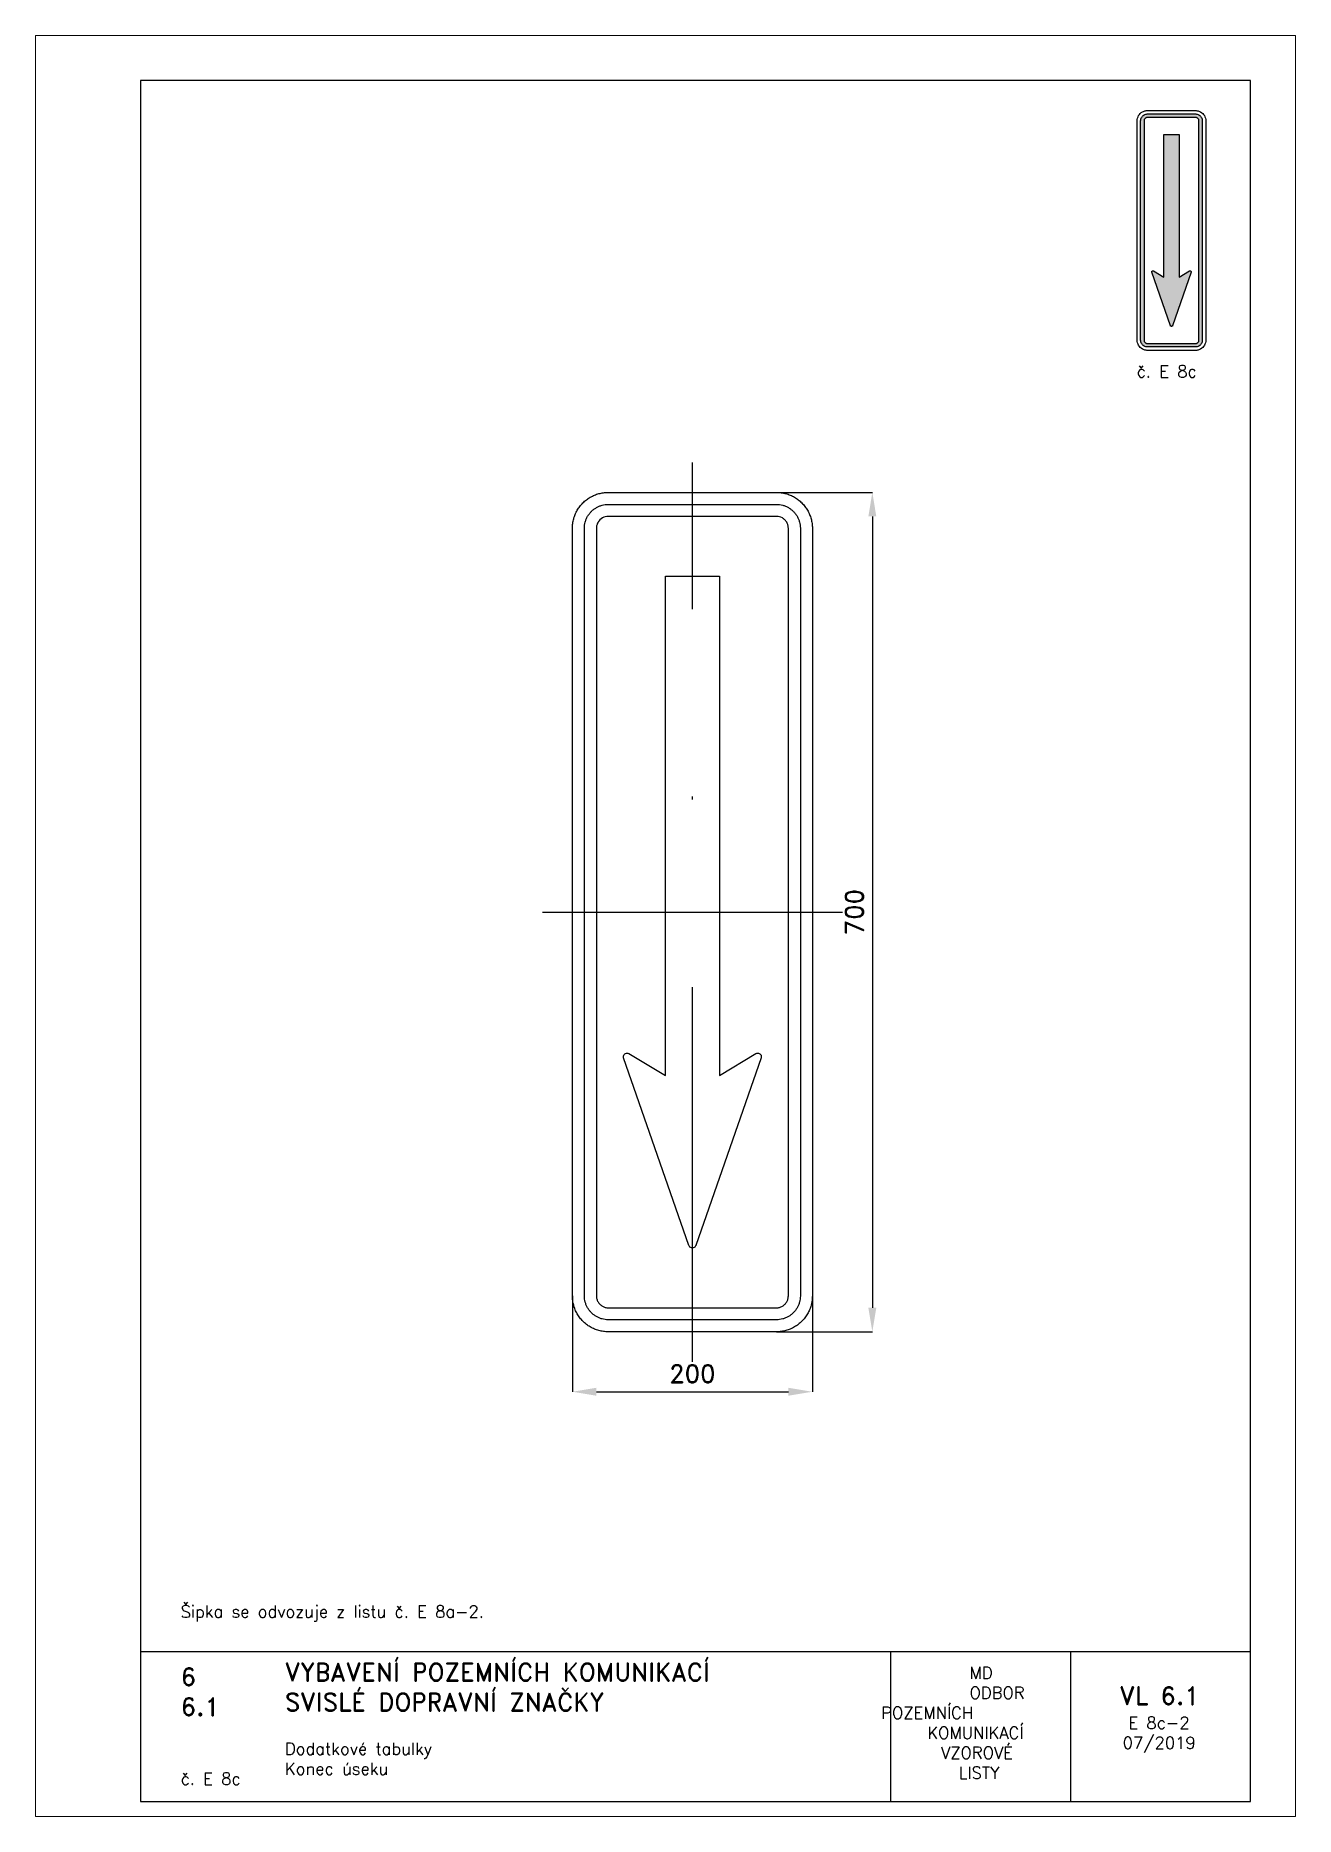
# Paper-space layout 'E 8c-2' of a CAD drawing. Header units: millimetres. Extents: x 0 to 210, y 0 to 297.
# The model-space entities are those that its viewports show. They can reach past a viewport. Long polylines and large blocks are cut down to what shows.
import ezdxf

# ---------------------------------------------------------------- set-up
doc = ezdxf.new("R2010")
doc.units = ezdxf.units.MM
doc.header["$LTSCALE"] = 5
doc.linetypes.add('ČERCHOVANÁX2', pattern=[2, 1, -0.5, 0, -0.5])
for name, color, linetype in [('Kóty', 2, 'Continuous'), ('Rozpiska', 7, 'Continuous'), ('Značka', 7, 'Continuous')]:
    doc.layers.add(name, color=color, linetype=linetype)
doc.layers.add('Rámeček', color=6, linetype='Continuous', plot=False)
doc.styles.get("Standard").update_dxf_attribs({"font": 'romand.shx', "height": 15})
doc.dimstyles.get("Standard").update_dxf_attribs({"dimtxt": 15, "dimasz": 20, "dimexe": 0.18, "dimexo": 0.0625, "dimgap": 7.5, "dimtad": 1, "dimdec": 0, "dimzin": 0, "dimdsep": 46, "dimtxsty": 'Standard', "dimcen": 0.09, "dimadec": 0, "dimazin": 0, "dimtfac": 1, "dimtdec": 0, "dimtofl": 0, "dimtmove": 0, "dimatfit": 3, "dimfxl": 1, "dimtolj": 1, "dimtzin": 0, "dimarcsym": 0})

psp = doc.layouts.new('E 8c-2')

# ---------------------------------------------------------------- texts
at = {"layer": 'Rozpiska', "color": 7, "attachment_point": 1}
for s, width, gutter_width, heights, insert, char_height in [('\\pi6.69048;č. E 8c', 25, 75, [0], (176.85, 242), 2), ('\\PŠipka se odvozuje z listu č. E 8a-2.{\\H2.11905x; }', 155.5011, 100, [0], (24.17, 38.49), 2), ('6', 149.0422, 100, [0], (24.17, 24.77), 3), ('{\\C6;VYBAVENÍ POZEMNÍCH KOMUNIKACÍ\\P}SVISLÉ DOPRAVNÍ ZNAČKY{\\H1.34524x; }', 149.0422, 100, [0], (41.56, 25.56), 3), ('\\pi14.7414;{\\C6;MD\\P\\pi2.36044;}ODBOR POZEMNÍCH{\\H1.57143x; }\\P\\pi7.69378;KOMUNIKACÍ{\\H1.5x; }\\P\\pi9.97949;{\\C6;VZOROVÉ\\H1.47619x; \\H0.67742x;\\P\\pi12.93187;LISTY\\H1.26984x; }', 33.1018, 100, [0], (140.95, 24.95), 2), ('\\pi1.03113;{\\H1.5x;\\C6;VL 6.1\\P\\pi2.50729;\\H0.66667x;E 8c-2\\H1.66666x; \\H0.6x;\\P\\pi1.5549;07/2019\\H1.80159x; }', 16.0623, 100, [0], (179.66, 21.61), 2), ('6.1', 149.0422, 100, [0], (24.17, 19.78), 3), ('{\\C6;Dodatkové tabulky\\P}Konec úseku{\\H1.83333x; }', 149.0422, 100, [0], (41.56, 12.29), 2), ('{\\C6;č. E 8c}', 18.3305, 100, [2.67], (24.17, 7.28), 2)]:
    psp.add_mtext_dynamic_manual_height_columns(s, width=width, gutter_width=gutter_width, heights=heights, dxfattribs=dict(at, insert=insert, char_height=char_height))

msp = doc.modelspace()

# ---------------------------------------------------------------- blocks, each defined once
blk = doc.blocks.new('*D0')
at = {"layer": 'Defpoints', "color": 0, "transparency": 16777216}
for p in [(70, 350), (70, -350), (150, -350)]:
    blk.add_point(p, dxfattribs=at)
at = {"layer": 'Kóty', "color": 0, "lineweight": -2, "transparency": 16777216}
for p, q in [((70.1, 350), (150.2, 350)), ((150, 330), (150, -330)), ((70.1, -350), (150.2, -350))]:
    blk.add_line(p, q, dxfattribs=at)
at = {"layer": 'Kóty', "color": 0, "transparency": 16777216}
for points in [[(146.7, 330), (153.3, 330), (150, 350)], [(146.7, -330), (153.3, -330), (150, -350)]]:
    blk.add_solid(points, dxfattribs=at)
at = {"layer": 'Kóty', "color": 0, "transparency": 16777216, "insert": (135, 0), "char_height": 15, "attachment_point": 5, "rotation": 90}
blk.add_mtext('\\A1;700', dxfattribs=at)
blk = doc.blocks.new('*D1')
at = {"layer": 'Defpoints', "color": 0, "transparency": 16777216}
for p in [(-100, -320), (100, -320), (100, -400)]:
    blk.add_point(p, dxfattribs=at)
at = {"layer": 'Kóty', "color": 0, "lineweight": -2, "transparency": 16777216}
for p, q in [((-100, -320.1), (-100, -400.2)), ((100, -320.1), (100, -400.2)), ((-80, -400), (80, -400))]:
    blk.add_line(p, q, dxfattribs=at)
at = {"layer": 'Kóty', "color": 0, "transparency": 16777216}
for points in [[(-80, -396.7), (-80, -403.3), (-100, -400)], [(80, -396.7), (80, -403.3), (100, -400)]]:
    blk.add_solid(points, dxfattribs=at)
at = {"layer": 'Kóty', "color": 0, "transparency": 16777216, "insert": (0, -385), "char_height": 15, "attachment_point": 5}
blk.add_mtext('\\A1;200', dxfattribs=at)

# ---------------------------------------------------------------- dimensions: what is measured, and where the dimension line sits
at = {"layer": 'Kóty'}
dim = msp.add_linear_dim(base=(150, -350), p1=(70, 350), p2=(70, -350), angle=90, dimstyle='Standard', dxfattribs=at)
dim.commit()
dim.dimension.update_dxf_attribs({"geometry": '*D0', "text_midpoint": (135, 0)})
dim = msp.add_linear_dim(base=(100, -400), p1=(-100, -320), p2=(100, -320), dimstyle='Standard', dxfattribs=at)
dim.commit()
dim.dimension.update_dxf_attribs({"geometry": '*D1', "text_midpoint": (0, -385)})

# ---------------------------------------------------------------- linework, layer by layer
at = {"layer": 'Značka', "color": 6, "linetype": 'ČERCHOVANÁX2', "ltscale": 2.5}
for points in [[(0, -375), (0, 375)], [(-125, 0), (125, 0)]]:
    msp.add_lwpolyline(points, dxfattribs=at)
at = {"layer": 'Značka', "color": 5}
for points in [[(-70, -350), (-70.1178, -349.99965), (-70.2356, -349.99907, -0.0321801), (-74.1093, -349.72773, -0.0354431), (-77.9162, -348.93672, -0.0362669), (-81.5977, -347.69204, -0.0344205), (-85.068, -345.9414, -0.0337213), (-88.3013, -343.7855, -0.0340845), (-91.2132, -341.2132, -0.0342088), (-93.7879, -338.3019, -0.0342288), (-95.9414, -335.068, -0.0340444), (-97.67954, -331.5954, -0.033412), (-98.93672, -327.9162, -0.0341272), (-99.74064, -324.1075, -0.0367448), (-99.99907, -320.2356), (-99.99967, -320.1178), (-100, -320), (-100, 320), (-99.99965, 320.118), (-99.99907, 320.236, -0.0321806), (-99.72773, 324.109, -0.0354454), (-98.93672, 327.916, -0.0362718), (-97.69204, 331.598, -0.0344141), (-95.9414, 335.068, -0.0337106), (-93.7855, 338.301, -0.0340816), (-91.2132, 341.213, -0.0342104), (-88.3019, 343.788, -0.0342289), (-85.068, 345.941, -0.0340263), (-81.5954, 347.68, -0.0334163), (-77.9162, 348.937, -0.0341135), (-74.1075, 349.741, -0.0367489), (-70.2356, 349.999), (-70.1178, 350), (-70, 350), (70, 350), (70.118, 350), (70.236, 349.999, -0.0321792), (74.109, 349.728, -0.0354572), (77.916, 348.937, -0.0362653), (81.598, 347.692, -0.0344231), (85.068, 345.941, -0.0337327), (88.301, 343.785, -0.0340785), (91.213, 341.213, -0.0342011), (93.788, 338.302, -0.0342149), (95.941, 335.068, -0.034041), (97.68, 331.595, -0.0334115), (98.937, 327.916, -0.0341264), (99.741, 324.108, -0.0367481), (99.999, 320.236), (100, 320.118), (100, 320), (100, -320), (100, -320.1178), (99.999, -320.2356, -0.0321792), (99.728, -324.1093, -0.0354418), (98.937, -327.9162, -0.0362632), (97.692, -331.5977, -0.0344168), (95.941, -335.068, -0.0337209), (93.785, -338.3013, -0.0340847), (91.213, -341.2132, -0.03421), (88.302, -343.7879, -0.0342321), (85.068, -345.9414, -0.034047), (81.595, -347.67954, -0.0334121), (77.916, -348.93672, -0.0341269), (74.108, -349.74064, -0.0367448), (70.236, -349.99907), (70.118, -349.99967), (70, -350), (-70, -350)], [(-70, -340), (-70.0785, -339.9998), (-70.1571, -339.9994, -0.0321803), (-72.7396, -339.8185, -0.0354437), (-75.2775, -339.2911, -0.0362676), (-77.7318, -338.4614, -0.0344204), (-80.0453, -337.2943, -0.0337212), (-82.2008, -335.857, -0.0340846), (-84.1421, -334.1421, -0.0342097), (-85.8586, -332.2013, -0.0342292), (-87.2943, -330.0453, -0.0340442), (-88.453, -327.7302, -0.0334117), (-89.2911, -325.2775, -0.0341272), (-89.8271, -322.7384, -0.036745), (-89.9994, -320.1571), (-89.9998, -320.0785), (-90, -320), (-90, 320), (-89.9998, 320.079), (-89.9994, 320.157, -0.0321784), (-89.8185, 322.74, -0.0354446), (-89.2911, 325.277, -0.0362673), (-88.4614, 327.732, -0.0344216), (-87.2943, 330.045, -0.0337313), (-85.857, 332.201, -0.034071), (-84.1421, 334.142, -0.0342046), (-82.2013, 335.859, -0.0342228), (-80.0453, 337.294, -0.0340475), (-77.7302, 338.453, -0.0334162), (-75.2775, 339.291, -0.034152), (-72.7384, 339.827, -0.0367409), (-70.1571, 339.999), (-70.0785, 340), (-70, 340), (70, 340), (70.079, 340), (70.157, 339.999, -0.0321792), (72.74, 339.818, -0.0354414), (75.277, 339.291, -0.0362594), (77.732, 338.461, -0.0344272), (80.045, 337.294, -0.033732), (82.201, 335.857, -0.0340771), (84.142, 334.142, -0.0341868), (85.859, 332.201, -0.0342302), (87.294, 330.045, -0.0340502), (88.453, 327.73, -0.0334198), (89.291, 325.277, -0.034122), (89.827, 322.738, -0.0367426), (89.999, 320.157), (90, 320.079), (90, 320), (90, -320), (90, -320.0785), (89.999, -320.1571, -0.0321733), (89.818, -322.7396, -0.0354419), (89.291, -325.2775, -0.0362652), (88.461, -327.7318, -0.0344184), (87.294, -330.0453, -0.0337211), (85.857, -332.2008, -0.034088), (84.142, -334.1421, -0.0342107), (82.201, -335.8586, -0.0342324), (80.045, -337.2943, -0.0340469), (77.73, -338.453, -0.0334111), (75.277, -339.2911, -0.0341273), (72.738, -339.8271, -0.0367449), (70.157, -339.9994), (70.079, -339.9998), (70, -340), (-70, -340)], [(-70, -330), (70, -330), (70.039, -329.9999), (70.079, -329.9997, 0.0321794), (71.37, -329.9092, 0.0354442), (72.639, -329.6456, 0.0362649), (73.866, -329.2307, 0.0344166), (75.023, -328.6471, 0.0337177), (76.1, -327.9285, 0.0340796), (77.071, -327.0711, 0.0342128), (77.929, -326.1006, 0.0342224), (78.647, -325.0227, 0.0340475), (79.227, -323.8651, 0.0334054), (79.646, -322.6387, 0.0341286), (79.914, -321.3692, 0.0367407), (80, -320.0785), (80, -320.0393), (80, -320), (80, 320), (80, 320.039), (80, 320.079, 0.032183), (79.909, 321.37, 0.0354467), (79.646, 322.639, 0.0362744), (79.231, 323.866, 0.0344144), (78.647, 325.023, 0.033745), (77.928, 326.1, 0.0340968), (77.071, 327.071, 0.0341871), (76.101, 327.929, 0.0342063), (75.023, 328.647), (73.865, 329.227), (72.639, 329.646), (71.369, 329.914), (70.079, 330), (70.039, 330), (70, 330), (-70, 330), (-70.0393, 330), (-70.0785, 330), (-71.3698, 329.909), (-72.6387, 329.646), (-73.8659, 329.231), (-75.0227, 328.647), (-76.1004, 327.928), (-77.0711, 327.071), (-77.9293, 326.101, 0.0342054), (-78.6471, 325.023, 0.0340305), (-79.2265, 323.865, 0.0334211), (-79.6456, 322.639, 0.0341222), (-79.9135, 321.369, 0.0367432), (-79.9997, 320.079), (-79.9999, 320.039), (-80, 320), (-80, -320), (-79.9999, -320.0393), (-79.9997, -320.0785, 0.0321795), (-79.9092, -321.3698, 0.0354435), (-79.6456, -322.6387, 0.0362652), (-79.2307, -323.8659, 0.0344214), (-78.6471, -325.0227, 0.0337191), (-77.9285, -326.1004, 0.0340857), (-77.0711, -327.0711, 0.0342082), (-76.1006, -327.9293, 0.0342286), (-75.0227, -328.6471, 0.0340436), (-73.8651, -329.2265, 0.0334123), (-72.6387, -329.6456, 0.0341272), (-71.3692, -329.9135, 0.0367437), (-70.0785, -329.9997), (-70.0393, -329.9999), (-70, -330)], [(-22.5, -92), (-22.5, 280), (22.5, 280), (22.5, -92), (22.5, -136.223), (52.9, -117.98), (53.03, -117.909), (53.16, -117.842), (53.71, -117.641), (54.29, -117.557, -0.0650376), (55.03, -117.604), (55.72, -117.836), (56.34, -118.221), (56.85, -118.752), (57.22, -119.385), (57.41, -120.091), (57.45, -120.679), (57.36, -121.257), (57.33, -121.398), (57.28, -121.538), (2.83, -278.077), (2.78, -278.215), (2.72, -278.352), (2.43, -278.863), (2.03, -279.303), (1.43, -279.737), (0.73, -280), (0, -280.096, -0.0655909), (-0.73, -280), (-1.42, -279.735), (-2.03, -279.303), (-2.43, -278.864), (-2.72, -278.352), (-2.78, -278.215), (-2.83, -278.077), (-57.28, -121.538), (-57.32, -121.398), (-57.36, -121.257), (-57.45, -120.678), (-57.41, -120.091), (-57.22, -119.385), (-56.85, -118.752), (-56.34, -118.221), (-55.72, -117.836), (-55.03, -117.605), (-54.29, -117.557), (-53.71, -117.638), (-53.16, -117.842), (-53.03, -117.909), (-52.9, -117.98), (-22.5, -136.223), (-22.5, -92)]]:
    msp.add_lwpolyline(points, format="xyb", dxfattribs=at)

msp.set_redraw_order([(e.dxf.handle, doc.entitydb.next_handle()) for e in msp.query("TEXT MTEXT ATTDEF DIMENSION ARC_DIMENSION")])  # texts and dimensions are drawn at this point

# ---------------------------------------------------------------- hatches: boundary and pattern name
at = {"layer": 'Značka'}
h = psp.add_hatch(color=249, dxfattribs=at)
h.dxf.hatch_style = 1
edge = h.paths.add_edge_path()
edge.add_line((193.35, 283.93), (193.36, 283.93))
edge.add_line((193.36, 283.93), (193.36, 283.93))
edge.add_arc((193.35, 282.78), 1.15, 82.304, 89.6748, ccw=False)
edge.add_arc((193.37, 282.88), 1.05, 74.2158, 82.3266, ccw=False)
edge.add_line((193.65, 283.89), (193.79, 283.84))
edge.add_line((193.79, 283.84), (193.93, 283.77))
edge.add_line((193.93, 283.77), (194.05, 283.69))
edge.add_line((194.05, 283.69), (194.16, 283.59))
edge.add_line((194.16, 283.59), (194.26, 283.48))
edge.add_line((194.26, 283.48), (194.34, 283.36))
edge.add_line((194.34, 283.36), (194.41, 283.23))
edge.add_line((194.41, 283.23), (194.45, 283.09))
edge.add_line((194.45, 283.09), (194.48, 282.94))
edge.add_line((194.48, 282.94), (194.49, 282.79))
edge.add_line((194.49, 282.79), (194.49, 282.79))
edge.add_line((194.49, 282.79), (194.49, 282.79))
edge.add_line((194.49, 282.79), (194.49, 246.21))
edge.add_line((194.49, 246.21), (194.49, 246.21))
edge.add_line((194.49, 246.21), (194.49, 246.21))
edge.add_line((194.49, 246.21), (194.48, 246.06))
edge.add_line((194.48, 246.06), (194.45, 245.91))
edge.add_line((194.45, 245.91), (194.41, 245.77))
edge.add_line((194.41, 245.77), (194.34, 245.64))
edge.add_line((194.34, 245.64), (194.26, 245.52))
edge.add_line((194.26, 245.52), (194.16, 245.41))
edge.add_line((194.16, 245.41), (194.05, 245.31))
edge.add_line((194.05, 245.31), (193.93, 245.23))
edge.add_line((193.93, 245.23), (193.79, 245.16))
edge.add_line((193.79, 245.16), (193.65, 245.11))
edge.add_arc((193.36, 246.16), 1.09, 278.0045, 285.8273, ccw=False)
edge.add_arc((193.37, 246.08), 1.01, 269.6069, 278.0213, ccw=False)
edge.add_line((193.36, 245.07), (193.36, 245.07))
edge.add_line((193.36, 245.07), (193.35, 245.07))
edge.add_line((193.35, 245.07), (185.35, 245.07))
edge.add_line((185.35, 245.07), (185.35, 245.07))
edge.add_line((185.35, 245.07), (185.34, 245.07))
edge.add_arc((185.35, 246.22), 1.15, 262.3017, 269.6723, ccw=False)
edge.add_arc((185.33, 246.12), 1.05, 254.2233, 262.3338, ccw=False)
edge.add_line((185.05, 245.11), (184.91, 245.16))
edge.add_line((184.91, 245.16), (184.78, 245.23))
edge.add_line((184.78, 245.23), (184.65, 245.31))
edge.add_line((184.65, 245.31), (184.54, 245.41))
edge.add_line((184.54, 245.41), (184.45, 245.52))
edge.add_line((184.45, 245.52), (184.36, 245.64))
edge.add_line((184.36, 245.64), (184.3, 245.77))
edge.add_line((184.3, 245.77), (184.25, 245.91))
edge.add_line((184.25, 245.91), (184.22, 246.06))
edge.add_line((184.22, 246.06), (184.21, 246.21))
edge.add_line((184.21, 246.21), (184.21, 246.21))
edge.add_line((184.21, 246.21), (184.21, 246.21))
edge.add_line((184.21, 246.21), (184.21, 282.79))
edge.add_line((184.21, 282.79), (184.21, 282.79))
edge.add_line((184.21, 282.79), (184.21, 282.79))
edge.add_line((184.21, 282.79), (184.22, 282.94))
edge.add_line((184.22, 282.94), (184.25, 283.09))
edge.add_line((184.25, 283.09), (184.3, 283.23))
edge.add_line((184.3, 283.23), (184.36, 283.36))
edge.add_line((184.36, 283.36), (184.45, 283.48))
edge.add_line((184.45, 283.48), (184.54, 283.59))
edge.add_line((184.54, 283.59), (184.65, 283.69))
edge.add_line((184.65, 283.69), (184.78, 283.77))
edge.add_line((184.78, 283.77), (184.91, 283.84))
edge.add_line((184.91, 283.84), (185.05, 283.89))
edge.add_line((185.05, 283.89), (185.2, 283.92))
edge.add_arc((185.34, 282.92), 1.01, 89.6129, 98.0281, ccw=False)
edge.add_line((185.34, 283.93), (185.35, 283.93))
edge.add_line((185.35, 283.93), (185.35, 283.93))
edge.add_line((185.35, 283.93), (193.35, 283.93))
edge = h.paths.add_edge_path(flags=16)
edge.add_line((193.35, 283.36), (185.35, 283.36))
edge.add_line((185.35, 283.36), (185.35, 283.36))
edge.add_line((185.35, 283.36), (185.35, 283.36))
edge.add_arc((185.35, 282.78), 0.574, 90.3232, 97.6984)
edge.add_line((185.27, 283.35), (185.2, 283.34))
edge.add_line((185.2, 283.34), (185.13, 283.31))
edge.add_line((185.13, 283.31), (185.06, 283.28))
edge.add_line((185.06, 283.28), (185, 283.24))
edge.add_line((185, 283.24), (184.95, 283.19))
edge.add_line((184.95, 283.19), (184.9, 283.13))
edge.add_line((184.9, 283.13), (184.86, 283.07))
edge.add_line((184.86, 283.07), (184.82, 283.01))
edge.add_line((184.82, 283.01), (184.8, 282.94))
edge.add_line((184.8, 282.94), (184.79, 282.86))
edge.add_line((184.79, 282.86), (184.78, 282.79))
edge.add_line((184.78, 282.79), (184.78, 282.79))
edge.add_line((184.78, 282.79), (184.78, 282.79))
edge.add_line((184.78, 282.79), (184.78, 246.21))
edge.add_line((184.78, 246.21), (184.78, 246.21))
edge.add_line((184.78, 246.21), (184.78, 246.21))
edge.add_line((184.78, 246.21), (184.79, 246.14))
edge.add_line((184.79, 246.14), (184.8, 246.06))
edge.add_line((184.8, 246.06), (184.82, 245.99))
edge.add_line((184.82, 245.99), (184.86, 245.93))
edge.add_line((184.86, 245.93), (184.9, 245.87))
edge.add_line((184.9, 245.87), (184.95, 245.81))
edge.add_line((184.95, 245.81), (185, 245.76))
edge.add_line((185, 245.76), (185.06, 245.72))
edge.add_line((185.06, 245.72), (185.13, 245.69))
edge.add_line((185.13, 245.69), (185.2, 245.66))
edge.add_line((185.2, 245.66), (185.27, 245.65))
edge.add_arc((185.34, 246.15), 0.503, 261.976, 270.3958)
edge.add_line((185.35, 245.64), (185.35, 245.64))
edge.add_line((185.35, 245.64), (185.35, 245.64))
edge.add_line((185.35, 245.64), (193.35, 245.64))
edge.add_line((193.35, 245.64), (193.35, 245.64))
edge.add_line((193.35, 245.64), (193.36, 245.64))
edge.add_arc((193.35, 246.22), 0.574, 270.3476, 277.7226)
edge.add_line((193.43, 245.65), (193.5, 245.66))
edge.add_line((193.5, 245.66), (193.57, 245.69))
edge.add_line((193.57, 245.69), (193.64, 245.72))
edge.add_line((193.64, 245.72), (193.7, 245.76))
edge.add_line((193.7, 245.76), (193.76, 245.81))
edge.add_line((193.76, 245.81), (193.8, 245.87))
edge.add_line((193.8, 245.87), (193.85, 245.93))
edge.add_line((193.85, 245.93), (193.88, 245.99))
edge.add_line((193.88, 245.99), (193.9, 246.06))
edge.add_line((193.9, 246.06), (193.92, 246.14))
edge.add_line((193.92, 246.14), (193.92, 246.21))
edge.add_line((193.92, 246.21), (193.92, 246.21))
edge.add_line((193.92, 246.21), (193.92, 246.21))
edge.add_line((193.92, 246.21), (193.92, 282.79))
edge.add_line((193.92, 282.79), (193.92, 282.79))
edge.add_line((193.92, 282.79), (193.92, 282.79))
edge.add_line((193.92, 282.79), (193.92, 282.86))
edge.add_line((193.92, 282.86), (193.9, 282.94))
edge.add_line((193.9, 282.94), (193.88, 283.01))
edge.add_line((193.88, 283.01), (193.85, 283.07))
edge.add_line((193.85, 283.07), (193.8, 283.13))
edge.add_line((193.8, 283.13), (193.76, 283.19))
edge.add_line((193.76, 283.19), (193.7, 283.24))
edge.add_line((193.7, 283.24), (193.64, 283.28))
edge.add_line((193.64, 283.28), (193.57, 283.31))
edge.add_line((193.57, 283.31), (193.5, 283.34))
edge.add_line((193.5, 283.34), (193.43, 283.35))
edge.add_arc((193.36, 282.85), 0.503, 81.9721, 90.3874)
edge.add_line((193.36, 283.36), (193.35, 283.36))
edge.add_line((193.35, 283.36), (193.35, 283.36))
h = psp.add_hatch(color=249, dxfattribs=at)
h.dxf.hatch_style = 1
edge = h.paths.add_edge_path()
edge.add_line((188.07, 259.24), (188.07, 280.5))
edge.add_line((188.07, 280.5), (190.64, 280.5))
edge.add_line((190.64, 280.5), (190.64, 259.24))
edge.add_line((190.64, 259.24), (190.64, 256.72))
edge.add_line((190.64, 256.72), (192.37, 257.76))
edge.add_line((192.37, 257.76), (192.38, 257.76))
edge.add_line((192.38, 257.76), (192.39, 257.77))
edge.add_line((192.39, 257.77), (192.42, 257.78))
edge.add_line((192.42, 257.78), (192.45, 257.78))
edge.add_arc((192.46, 257.62), 0.164, 78.9235, 93.8081, ccw=False)
edge.add_line((192.5, 257.78), (192.54, 257.77))
edge.add_line((192.54, 257.77), (192.57, 257.74))
edge.add_line((192.57, 257.74), (192.6, 257.71))
edge.add_line((192.6, 257.71), (192.62, 257.68))
edge.add_line((192.62, 257.68), (192.63, 257.64))
edge.add_line((192.63, 257.64), (192.63, 257.6))
edge.add_line((192.63, 257.6), (192.63, 257.57))
edge.add_line((192.63, 257.57), (192.63, 257.56))
edge.add_line((192.63, 257.56), (192.62, 257.55))
edge.add_line((192.62, 257.55), (189.51, 248.61))
edge.add_line((189.51, 248.61), (189.51, 248.6))
edge.add_line((189.51, 248.6), (189.51, 248.59))
edge.add_line((189.51, 248.59), (189.49, 248.56))
edge.add_line((189.49, 248.56), (189.47, 248.54))
edge.add_line((189.47, 248.54), (189.43, 248.52))
edge.add_line((189.43, 248.52), (189.39, 248.5))
edge.add_line((189.39, 248.5), (189.35, 248.49))
edge.add_arc((189.35, 248.66), 0.161, 255.0028, 270.0136, ccw=False)
edge.add_line((189.31, 248.5), (189.27, 248.52))
edge.add_line((189.27, 248.52), (189.24, 248.54))
edge.add_line((189.24, 248.54), (189.21, 248.56))
edge.add_line((189.21, 248.56), (189.2, 248.59))
edge.add_line((189.2, 248.59), (189.19, 248.6))
edge.add_line((189.19, 248.6), (189.19, 248.61))
edge.add_line((189.19, 248.61), (186.08, 257.55))
edge.add_line((186.08, 257.55), (186.08, 257.56))
edge.add_line((186.08, 257.56), (186.07, 257.57))
edge.add_line((186.07, 257.57), (186.07, 257.6))
edge.add_line((186.07, 257.6), (186.07, 257.64))
edge.add_line((186.07, 257.64), (186.08, 257.68))
edge.add_line((186.08, 257.68), (186.1, 257.71))
edge.add_line((186.1, 257.71), (186.13, 257.74))
edge.add_line((186.13, 257.74), (186.17, 257.77))
edge.add_line((186.17, 257.77), (186.21, 257.78))
edge.add_line((186.21, 257.78), (186.25, 257.78))
edge.add_line((186.25, 257.78), (186.28, 257.78))
edge.add_line((186.28, 257.78), (186.31, 257.77))
edge.add_line((186.31, 257.77), (186.32, 257.76))
edge.add_line((186.32, 257.76), (186.33, 257.76))
edge.add_line((186.33, 257.76), (188.07, 256.72))
edge.add_line((188.07, 256.72), (188.07, 259.24))

# ---------------------------------------------------------------- linework, layer by layer
at = {"layer": 'Rozpiska', "color": 7}
for p, q in [((17.5, 27.5), (202.5, 27.5)), ((142.5, 27.5), (142.5, 2.5)), ((172.5, 27.5), (172.5, 2.5))]:
    psp.add_line(p, q, dxfattribs=at)
psp.add_lwpolyline([(17.5, 2.5), (202.5, 2.5), (202.5, 289.5), (17.5, 289.5)], close=True, dxfattribs=at)
at = {"layer": 'Značka', "color": 7}
psp.add_lwpolyline([(193.35, 284.5), (193.36, 284.5), (193.37, 284.5, -0.032179), (193.59, 284.48, -0.035467), (193.8, 284.44, -0.03626), (194.01, 284.37), (194.21, 284.27), (194.4, 284.14), (194.56, 284), (194.71, 283.83), (194.83, 283.65), (194.93, 283.45), (195.01, 283.24), (195.05, 283.02), (195.07, 282.8), (195.07, 282.79), (195.07, 282.79), (195.07, 246.21), (195.07, 246.21), (195.07, 246.2), (195.05, 245.98), (195.01, 245.76), (194.93, 245.55), (194.83, 245.35), (194.71, 245.17), (194.56, 245), (194.4, 244.85), (194.21, 244.73), (194.01, 244.63, -0.03342), (193.8, 244.56, -0.034108), (193.59, 244.51, -0.036756), (193.37, 244.5), (193.36, 244.5), (193.35, 244.5), (185.35, 244.5), (185.34, 244.5), (185.34, 244.5, -0.032178), (185.12, 244.52, -0.035481), (184.9, 244.56, -0.036261), (184.69, 244.63), (184.49, 244.73), (184.31, 244.86), (184.14, 245), (183.99, 245.17), (183.87, 245.35), (183.77, 245.55), (183.7, 245.76), (183.65, 245.98), (183.64, 246.2), (183.64, 246.21), (183.64, 246.21), (183.64, 282.79), (183.64, 282.79), (183.64, 282.8), (183.65, 283.02), (183.7, 283.24), (183.77, 283.45), (183.87, 283.65), (183.99, 283.83), (184.14, 284), (184.31, 284.15), (184.49, 284.27), (184.69, 284.37), (184.9, 284.44, -0.034122), (185.12, 284.49, -0.036752), (185.34, 284.5), (185.34, 284.5), (185.35, 284.5), (193.35, 284.5)], format="xyb", dxfattribs=at)
at = {"layer": 'Značka', "color": 249}
for points in [[(193.35, 283.93), (193.36, 283.93), (193.36, 283.93, -0.032172), (193.51, 283.92, -0.035405), (193.65, 283.89), (193.79, 283.84), (193.93, 283.77), (194.05, 283.69), (194.16, 283.59), (194.26, 283.48), (194.34, 283.36), (194.41, 283.23), (194.45, 283.09), (194.48, 282.94), (194.49, 282.79), (194.49, 282.79), (194.49, 282.79), (194.49, 246.21), (194.49, 246.21), (194.49, 246.21), (194.48, 246.06), (194.45, 245.91), (194.41, 245.77), (194.34, 245.64), (194.26, 245.52), (194.16, 245.41), (194.05, 245.31), (193.93, 245.23), (193.79, 245.16), (193.65, 245.11, -0.034147), (193.51, 245.08, -0.036731), (193.36, 245.07), (193.36, 245.07), (193.35, 245.07), (185.35, 245.07), (185.35, 245.07), (185.34, 245.07, -0.032172), (185.2, 245.08, -0.035404), (185.05, 245.11), (184.91, 245.16), (184.78, 245.23), (184.65, 245.31), (184.54, 245.41), (184.45, 245.52), (184.36, 245.64), (184.3, 245.77), (184.25, 245.91), (184.22, 246.06), (184.21, 246.21), (184.21, 246.21), (184.21, 246.21), (184.21, 282.79), (184.21, 282.79), (184.21, 282.79), (184.22, 282.94), (184.25, 283.09), (184.3, 283.23), (184.36, 283.36), (184.45, 283.48), (184.54, 283.59), (184.65, 283.69), (184.78, 283.77), (184.91, 283.84), (185.05, 283.89), (185.2, 283.92, -0.036735), (185.34, 283.93), (185.35, 283.93), (185.35, 283.93), (193.35, 283.93)], [(193.35, 283.36), (185.35, 283.36), (185.35, 283.36), (185.35, 283.36, 0.032192), (185.27, 283.35), (185.2, 283.34), (185.13, 283.31), (185.06, 283.28), (185, 283.24), (184.95, 283.19), (184.9, 283.13), (184.86, 283.07), (184.82, 283.01), (184.8, 282.94), (184.79, 282.86), (184.78, 282.79), (184.78, 282.79), (184.78, 282.79), (184.78, 246.21), (184.78, 246.21), (184.78, 246.21), (184.79, 246.14), (184.8, 246.06), (184.82, 245.99), (184.86, 245.93), (184.9, 245.87), (184.95, 245.81), (185, 245.76), (185.06, 245.72), (185.13, 245.69), (185.2, 245.66), (185.27, 245.65, 0.036755), (185.35, 245.64), (185.35, 245.64), (185.35, 245.64), (193.35, 245.64), (193.35, 245.64), (193.36, 245.64, 0.032191), (193.43, 245.65), (193.5, 245.66), (193.57, 245.69), (193.64, 245.72), (193.7, 245.76), (193.76, 245.81), (193.8, 245.87), (193.85, 245.93), (193.88, 245.99), (193.9, 246.06), (193.92, 246.14), (193.92, 246.21), (193.92, 246.21), (193.92, 246.21), (193.92, 282.79), (193.92, 282.79), (193.92, 282.79), (193.92, 282.86), (193.9, 282.94), (193.88, 283.01), (193.85, 283.07), (193.8, 283.13), (193.76, 283.19), (193.7, 283.24), (193.64, 283.28), (193.57, 283.31), (193.5, 283.34), (193.43, 283.35, 0.036735), (193.36, 283.36), (193.35, 283.36), (193.35, 283.36)], [(188.07, 259.24), (188.07, 280.5), (190.64, 280.5), (190.64, 259.24), (190.64, 256.72), (192.37, 257.76), (192.38, 257.76), (192.39, 257.77), (192.42, 257.78), (192.45, 257.78, -0.065038), (192.5, 257.78), (192.54, 257.77), (192.57, 257.74), (192.6, 257.71), (192.62, 257.68), (192.63, 257.64), (192.63, 257.6), (192.63, 257.57), (192.63, 257.56), (192.62, 257.55), (189.51, 248.61), (189.51, 248.6), (189.51, 248.59), (189.49, 248.56), (189.47, 248.54), (189.43, 248.52), (189.39, 248.5), (189.35, 248.49, -0.065591), (189.31, 248.5), (189.27, 248.52), (189.24, 248.54), (189.21, 248.56), (189.2, 248.59), (189.19, 248.6), (189.19, 248.61), (186.08, 257.55), (186.08, 257.56), (186.07, 257.57), (186.07, 257.6), (186.07, 257.64), (186.08, 257.68), (186.1, 257.71), (186.13, 257.74), (186.17, 257.77), (186.21, 257.78), (186.25, 257.78), (186.28, 257.78), (186.31, 257.77), (186.32, 257.76), (186.33, 257.76), (188.07, 256.72), (188.07, 259.24)]]:
    psp.add_lwpolyline(points, format="xyb", dxfattribs=at)

psp.set_redraw_order([(e.dxf.handle, doc.entitydb.next_handle()) for e in psp.query("TEXT MTEXT ATTDEF DIMENSION ARC_DIMENSION")])  # texts and dimensions are drawn at this point

# ---------------------------------------------------------------- viewports
at = {"layer": 'Rámeček'}
psp.add_viewport(center=(105, 148.5), size=(210, 297), view_center_point=(-22.40143, -11.6051), view_height=1484.999998, dxfattribs=at)

doc.saveas('drawing.dxf')
